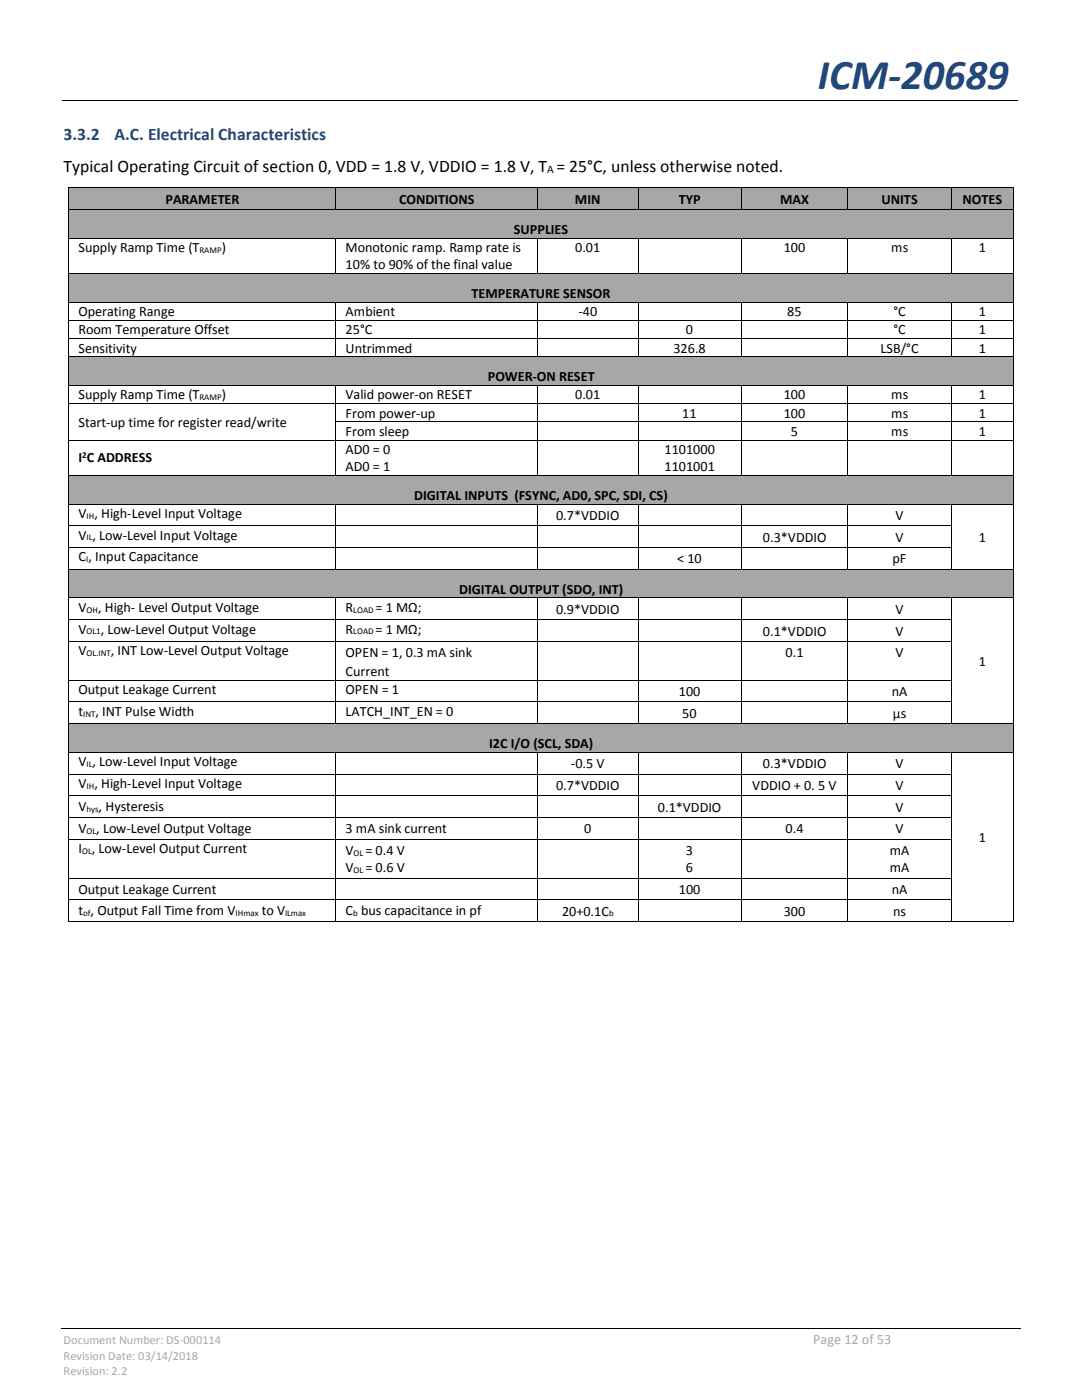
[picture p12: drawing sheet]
<svg xmlns="http://www.w3.org/2000/svg" width="216mm" height="279mm" viewBox="0 0 216 279" stroke-linecap="round" stroke-linejoin="round" font-family="sans-serif">
<defs><g id="words">
<text font-size="8.5" fill="#1f497d" x="163.2" y="17.8">ICM-20689</text>
<g font-size="3.5" fill="#1f497d">
<text x="12.7" y="27.9">3.3.2</text>
<text x="22.9" y="27.9">A.C. Electrical Characteristics</text>
</g>
<text font-size="3.5" x="12.7" y="34.4">Typical Operating Circuit of section 0, VDD = 1.8 V, VDDIO = 1.8 V, T = 25°C, unless otherwise noted.</text>
<g font-size="2.8">
<text x="33" y="40.6">PARAMETER</text>
<text x="79.6" y="40.6">CONDITIONS</text>
<text x="114.7" y="40.6">MIN</text>
<text x="135.4" y="40.6">TYP</text>
<text x="155.7" y="40.6">MAX</text>
<text x="175.9" y="40.6">UNITS</text>
<text x="192.1" y="40.6">NOTES</text>
<text x="102.5" y="46.7">SUPPLIES</text>
<text x="15.7" y="50.3">Supply Ramp Time (T</text>
<text x="44.2" y="50.3">)</text>
<text x="69" y="50.3">Monotonic ramp. Ramp rate is</text>
<text x="69" y="53.8">10% to 90% of the final value</text>
<text x="114.8" y="50.3">0.01</text>
<text x="156.4" y="50.3">100</text>
<text x="177.8" y="50.3">ms</text>
<text x="195.3" y="50.3">1</text>
<text x="94.1" y="59.5">TEMPERATURE SENSOR</text>
<text x="15.7" y="63.1">Operating Range</text>
<text x="69" y="63.1">Ambient</text>
<text x="115.4" y="63.1">-40</text>
<text x="157.1" y="63.1">85</text>
<text x="178.3" y="63.1">°C</text>
<text x="195.3" y="63.1">1</text>
<text x="15.7" y="66.7">Room Temperature Offset</text>
<text x="15.7" y="70.4">Sensitivity</text>
<text x="69" y="66.7">25°C</text>
<text x="69" y="70.4">Untrimmed</text>
<text x="134.4" y="70.4">326.8</text>
<text x="136.9" y="66.7">0</text>
<text x="175.7" y="70.4">LSB/°C</text>
<text x="178.3" y="66.7">°C</text>
<text x="195.3" y="66.7">1</text>
<text x="195.3" y="70.4">1</text>
<text x="97.3" y="76.1">POWER-ON RESET</text>
<text x="15.7" y="79.7">Supply Ramp Time (T</text>
<text x="44.2" y="79.7">)</text>
<text x="69" y="79.7">Valid power-on RESET</text>
<text x="69" y="83.4">From power-up</text>
<text x="114.8" y="79.7">0.01</text>
<text x="136.1" y="83.4">11</text>
<text x="156.4" y="79.7">100</text>
<text x="156.4" y="83.4">100</text>
<text x="177.8" y="79.7">ms</text>
<text x="177.8" y="83.4">ms</text>
<text x="195.3" y="79.7">1</text>
<text x="195.3" y="83.4">1</text>
<text x="15.7" y="85.1">Start-up time for register read/write</text>
<text x="69" y="87">From sleep</text>
<text x="157.8" y="87">5</text>
<text x="177.8" y="87">ms</text>
<text x="195.3" y="87">1</text>
<text x="15.7" y="92.3">I C ADDRESS</text>
<text x="69" y="90.6">AD0 = 0</text>
<text x="69" y="94">AD0 = 1</text>
<text x="132.6" y="90.6">1101000</text>
<text x="132.6" y="94">1101001</text>
<text x="82.6" y="99.8">DIGITAL INPUTS (FSYNC, AD0, SPC, SDI, CS)</text>
<text x="15.7" y="103.4">V , High-Level Input Voltage</text>
<text x="15.7" y="107.7">V , Low-Level Input Voltage</text>
<text x="111" y="103.8">0.7*VDDIO</text>
<text x="178.7" y="103.8">V</text>
<text x="15.7" y="112.1">C, Input Capacitance</text>
<text x="135.1" y="112.4">&lt; 10</text>
<text x="152.2" y="108.1">0.3*VDDIO</text>
<text x="178.1" y="112.4">pF</text>
<text x="178.7" y="108.1">V</text>
<text x="195.3" y="108.1">1</text>
<text x="91.6" y="118.5">DIGITAL OUTPUT (SDO, INT)</text>
<text x="15.7" y="122.1">V</text>
<text x="19.6" y="122.1">, High- Level Output Voltage</text>
<text x="69" y="122.1">R</text>
<text x="74.9" y="122.1">= 1 MΩ;</text>
<text x="111" y="122.5">0.9*VDDIO</text>
<text x="178.7" y="122.5">V</text>
<text x="15.7" y="126.4">V</text>
<text x="15.7" y="130.8">V</text>
<text x="20.1" y="126.4">, Low-Level Output Voltage</text>
<text x="22.1" y="130.8">, INT Low-Level Output Voltage</text>
<text x="69" y="126.4">R</text>
<text x="69" y="131.1">OPEN = 1, 0.3 mA sink</text>
<text x="74.9" y="126.4">= 1 MΩ;</text>
<text x="152.2" y="126.8">0.1*VDDIO</text>
<text x="156.8" y="131.1">0.1</text>
<text x="178.7" y="131.1">V</text>
<text x="178.7" y="126.8">V</text>
<text x="69" y="134.9">Current</text>
<text x="195.3" y="132.8">1</text>
<text x="15.7" y="138.5">Output Leakage Current</text>
<text x="15.7" y="142.9">t</text>
<text x="19" y="142.9">, INT Pulse Width</text>
<text x="69" y="138.5">OPEN = 1</text>
<text x="69" y="142.9">LATCH_INT_EN = 0</text>
<text x="135.5" y="138.9">100</text>
<text x="136.1" y="143.3">50</text>
<text x="177.9" y="138.9">nA</text>
<text x="178.2" y="143.3">µs</text>
<text x="97.6" y="149.3">I2C I/O (SCL, SDA)</text>
<text x="15.7" y="152.9">V , Low-Level Input Voltage</text>
<text x="113.9" y="153.3">-0.5 V</text>
<text x="152.2" y="153.3">0.3*VDDIO</text>
<text x="178.7" y="153.3">V</text>
<text x="15.7" y="157.3">V , High-Level Input Voltage</text>
<text x="15.7" y="161.9">V</text>
<text x="19.7" y="161.9">, Hysteresis</text>
<text x="111" y="157.6">0.7*VDDIO</text>
<text x="131.3" y="162">0.1*VDDIO</text>
<text x="150.1" y="157.6">VDDIO + 0. 5 V</text>
<text x="178.7" y="162">V</text>
<text x="178.7" y="157.6">V</text>
<text x="15.7" y="166.2">V , Low-Level Output Voltage</text>
<text x="69" y="166.2">3 mA sink current</text>
<text x="116.5" y="166.3">0</text>
<text x="156.8" y="166.3">0.4</text>
<text x="178.7" y="166.3">V</text>
<text x="195.3" y="168">1</text>
<text x="15.7" y="170.2">I , Low-Level Output Current</text>
<text x="69" y="170.6">V</text>
<text x="72.9" y="170.6">= 0.4 V</text>
<text x="136.9" y="170.6">3</text>
<text x="177.5" y="170.6">mA</text>
<text x="15.7" y="178.4">Output Leakage Current</text>
<text x="69" y="174">V</text>
<text x="72.9" y="174">= 0.6 V</text>
<text x="135.5" y="178.4">100</text>
<text x="136.9" y="174.1">6</text>
<text x="177.5" y="174.1">mA</text>
<text x="177.9" y="178.4">nA</text>
<text x="15.7" y="182.7">t , Output Fall Time from V</text>
<text x="52.2" y="182.7">to V</text>
<text x="69" y="182.7">C bus capacitance in pf</text>
<text x="112.1" y="182.7">20+0.1C</text>
<text x="156.4" y="182.7">300</text>
<text x="178.2" y="182.7">ns</text>
</g>
<text font-size="2.8" fill="#a7a7a7" x="162.3" y="268.3">Page 12 of 53</text>
<g font-size="2.5" fill="#a7a7a7">
<text x="12.7" y="268.3">Document Number: DS-000114</text>
<text x="12.7" y="271.4">Revision Date: 03/14/2018</text>
<text x="12.7" y="274.4">Revision: 2.2</text>
</g>
<text font-size="2.3" x="109.2" y="34.5">A</text>
<g font-size="1.8">
<text x="39.8" y="50.5">RAMP</text>
<text x="39.8" y="79.9">RAMP</text>
<text x="16.4" y="91.4">2</text>
<text x="17.3" y="103.5">IH</text>
<text x="17.3" y="107.9">IL</text>
<text x="17.2" y="112.2">I</text>
<text x="17.3" y="122.3">OH</text>
<text x="70.5" y="122.3">LOAD</text>
<text x="17.3" y="126.6">OL1</text>
<text x="17.3" y="130.9">OL.INT</text>
<text x="70.5" y="126.6">LOAD</text>
<text x="16.6" y="143">INT</text>
<text x="17.3" y="153.1">IL</text>
<text x="17.3" y="157.4">IH</text>
<text x="17.3" y="162.1">hys</text>
<text x="17.3" y="166.4">OL</text>
<text x="16.4" y="170.4">OL</text>
<text x="70.6" y="170.8">OL</text>
<text x="70.6" y="174.2">OL</text>
<text x="16.6" y="182.8">of</text>
<text x="47" y="182.8">IHmax</text>
<text x="56.9" y="182.8">ILmax</text>
<text x="70.5" y="182.8">b</text>
<text x="121.5" y="182.9">b</text>
</g>
</g></defs>
<path d="M12.4 20.2h190.8M12.2 265.2h191.5" fill="none" stroke="#000" stroke-width=".2"/>
<path d="M77.3 20.1h.2v.1h-.2z" fill="#000"/>
<g fill="#a7a7a7">
<path d="M13.8 37.6h53.2v4.1h-53.2z" fill-rule="evenodd"/>
<path d="M67.1 37.6h40v4.1h-40z" fill-rule="evenodd"/>
<path d="M107.3 37.6h20v4.1h-20z" fill-rule="evenodd"/>
<path d="M127.4 37.6h20.4v4.1h-20.4z" fill-rule="evenodd"/>
<path d="M148 37.6h21.1v4.1h-21.1z" fill-rule="evenodd"/>
<path d="M169.3 37.6h20.5v4.1h-20.5z" fill-rule="evenodd"/>
<path d="M189.9 37.6h12.2v4.1h-12.2z" fill-rule="evenodd"/>
</g>
<g fill="#a7a7a7">
<path d="M15.7 37.6h49.5v4.1h-49.5z"/>
<path d="M69 37.6h36.3v4.1h-36.3z"/>
<path d="M109.1 37.6h16.3v4.1h-16.3z"/>
<path d="M129.2 37.6h16.8v4.1h-16.8z"/>
<path d="M149.8 37.6h17.5v4.1h-17.5z"/>
<path d="M171.1 37.6h16.9v4.1h-16.9z"/>
<path d="M191.8 37.6h8.4v4.1h-8.4z"/>
</g>
<path d="M13.6 37.4h.2v.1h-.2zM66.9 37.4h.2v.1h-.2zM107.1 37.4h.2v.1h-.2zM127.3 37.4h.1v.1h-.1zM147.8 37.4h.2v.1h-.2zM169.1 37.4h.2v.1h-.2zM189.8 37.4h.1v.1h-.1zM202.1 37.4h.1v.1h-.1z" fill="#000"/>
<g fill="none" stroke="#000" stroke-width=".2">
<path d="M13.7 37.5v4.2M13.8 37.5h53.1M67 37.5v4.2M67.1 37.5h40M107.2 37.5v4.2M107.3 37.5h20M127.3 37.5v4.2M127.4 37.5h20.4M147.9 37.5v4.2M148 37.5h21.1M169.2 37.5v4.2M169.3 37.5h20.5"/>
<path d="M189.9 37.5v4.2M189.9 37.5h12.2M202.1 37.5v4.2"/>
</g>
<path d="M13.8 41.9h188.3v5.6h-188.3z" fill-rule="evenodd" fill="#a7a7a7"/>
<path d="M15.7 41.9h184.5v5.6h-184.5z" fill="#a7a7a7"/>
<g fill="#000">
<path d="M13.6 41.7h.2v.2h-.2zM13.6 47.5h.2v.1h-.2zM66.9 41.7h.2v.2h-.2zM66.9 47.5h.2v.1h-.2zM107.1 41.7h.2v.2h-.2zM107.1 47.5h.2v.1h-.2zM127.3 41.7h.1v.2h-.1zM127.3 47.5h.1v.1h-.1zM147.8 41.7h.2v.2h-.2zM147.8 47.5h.2v.1h-.2zM169.1 41.7h.2v.2h-.2zM169.1 47.5h.2v.1h-.2z"/>
<path d="M189.8 41.7h.1v.2h-.1zM189.8 47.5h.1v.1h-.1zM202.1 41.7h.1v.2h-.1zM202.1 47.5h.1v.1h-.1z"/>
</g>
<g fill="none" stroke="#000" stroke-width=".2">
<path d="M13.7 41.9v5.6M13.7 47.6v6.9M13.8 41.8h53.1M13.8 47.5h53.1M67 47.6v6.9M67.1 41.8h40M67.1 47.5h40M107.2 47.6v6.9M107.3 41.8h20M107.3 47.5h20M127.3 47.6v6.9M127.4 41.8h20.4"/>
<path d="M127.4 47.5h20.4M147.9 47.6v6.9M148 41.8h21.1M148 47.5h21.1M169.2 47.6v6.9M169.3 41.8h20.5M169.3 47.5h20.5M189.9 47.6v6.9M189.9 41.8h12.2M189.9 47.5h12.2M202.1 41.9v5.6M202.1 47.6v6.9"/>
</g>
<path d="M13.8 54.7h188.3v5.6h-188.3z" fill-rule="evenodd" fill="#a7a7a7"/>
<path d="M15.7 54.7h184.5v5.6h-184.5z" fill="#a7a7a7"/>
<g fill="#000">
<path d="M13.6 54.5h.2v.2h-.2zM66.9 54.5h.2v.2h-.2zM107.1 54.5h.2v.2h-.2zM127.3 54.5h.1v.2h-.1zM147.8 54.5h.2v.2h-.2zM169.1 54.5h.2v.2h-.2zM189.8 54.5h.1v.2h-.1zM202.1 54.5h.1v.2h-.1zM13.6 60.3h.2v.2h-.2zM13.6 63.9h.2v.2h-.2zM13.6 67.5h.2v.2h-.2zM66.9 60.3h.2v.2h-.2z"/>
<path d="M66.9 63.9h.2v.2h-.2zM66.9 67.5h.2v.2h-.2zM107.1 60.3h.2v.2h-.2zM107.1 63.9h.2v.2h-.2zM107.1 67.5h.2v.2h-.2zM127.3 60.3h.1v.2h-.1zM127.3 63.9h.1v.2h-.1zM127.3 67.5h.1v.2h-.1zM147.8 60.3h.2v.2h-.2zM147.8 63.9h.2v.2h-.2zM147.8 67.5h.2v.2h-.2zM169.1 60.3h.2v.2h-.2z"/>
<path d="M169.1 63.9h.2v.2h-.2zM169.1 67.5h.2v.2h-.2zM189.8 60.3h.1v.2h-.1zM189.8 63.9h.1v.2h-.1zM189.8 67.5h.1v.2h-.1zM202.1 60.3h.1v.2h-.1zM202.1 63.9h.1v.2h-.1zM202.1 67.5h.1v.2h-.1z"/>
</g>
<g fill="none" stroke="#000" stroke-width=".2">
<path d="M13.7 54.7v5.6M13.8 54.6h53.1M67.1 54.6h40M107.3 54.6h20M127.4 54.6h20.4M148 54.6h21.1M169.3 54.6h20.5M189.9 54.6h12.2M202.1 54.7v5.6M13.7 60.5v3.4M13.7 64v3.5M13.7 67.7v3.4"/>
<path d="M13.8 60.4h53.1M13.8 64h53.1M13.8 67.6h53.1M67 60.5v3.4M67 64v3.5M67 67.7v3.4M67.1 60.4h40M67.1 64h40M67.1 67.6h40M107.2 60.5v3.4M107.2 64v3.5M107.2 67.7v3.4"/>
<path d="M107.3 60.4h20M107.3 64h20M107.3 67.6h20M127.3 60.5v3.4M127.3 64v3.5M127.3 67.7v3.4M127.4 60.4h20.4M127.4 64h20.4M127.4 67.6h20.4M147.9 60.5v3.4M147.9 64v3.5M147.9 67.7v3.4"/>
<path d="M148 60.4h21.1M148 64h21.1M148 67.6h21.1M169.2 60.5v3.4M169.2 64v3.5M169.2 67.7v3.4M169.3 60.4h20.5M169.3 64h20.5M169.3 67.6h20.5M189.9 60.5v3.4M189.9 64v3.5M189.9 67.7v3.4"/>
<path d="M189.9 60.4h12.2M189.9 64h12.2M189.9 67.6h12.2M202.1 60.5v3.4M202.1 64v3.5M202.1 67.7v3.4"/>
</g>
<path d="M13.8 71.3h188.3v5.6h-188.3z" fill-rule="evenodd" fill="#a7a7a7"/>
<path d="M15.7 71.3h184.5v5.6h-184.5z" fill="#a7a7a7"/>
<g fill="#000">
<path d="M13.6 71.1h.2v.2h-.2zM13.6 76.9h.2v.1h-.2zM66.9 71.1h.2v.2h-.2zM66.9 76.9h.2v.1h-.2zM107.1 71.1h.2v.2h-.2zM107.1 76.9h.2v.1h-.2zM127.3 71.1h.1v.2h-.1zM127.3 76.9h.1v.1h-.1zM147.8 71.1h.2v.2h-.2zM147.8 76.9h.2v.1h-.2zM169.1 71.1h.2v.2h-.2zM169.1 76.9h.2v.1h-.2z"/>
<path d="M189.8 71.1h.1v.2h-.1zM189.8 76.9h.1v.1h-.1zM202.1 71.1h.1v.2h-.1zM202.1 76.9h.1v.1h-.1zM13.6 80.5h.2v.1h-.2zM13.6 84.1h.2v.2h-.2zM13.6 87.8h.2v.1h-.2zM66.9 80.5h.2v.1h-.2zM66.9 84.1h.2v.2h-.2zM66.9 87.8h.2v.1h-.2zM107.1 80.5h.2v.1h-.2zM107.1 84.1h.2v.2h-.2z"/>
<path d="M107.1 87.8h.2v.1h-.2zM127.3 80.5h.1v.1h-.1zM127.3 84.1h.1v.2h-.1zM127.3 87.8h.1v.1h-.1zM147.8 80.5h.2v.1h-.2zM147.8 84.1h.2v.2h-.2zM147.8 87.8h.2v.1h-.2zM169.1 80.5h.2v.1h-.2zM169.1 84.1h.2v.2h-.2zM169.1 87.8h.2v.1h-.2zM189.8 80.5h.1v.1h-.1zM189.8 84.1h.1v.2h-.1z"/>
<path d="M189.8 87.8h.1v.1h-.1zM202.1 80.5h.1v.1h-.1zM202.1 84.1h.1v.2h-.1zM202.1 87.8h.1v.1h-.1z"/>
</g>
<g fill="none" stroke="#000" stroke-width=".2">
<path d="M13.7 71.3v5.6M13.7 77v3.5M13.8 71.2h53.1M13.8 77h53.1M67 77v3.5M67.1 71.2h40M67.1 77h40M107.2 77v3.5M107.3 71.2h20M107.3 77h20M127.3 77v3.5M127.4 71.2h20.4"/>
<path d="M127.4 77h20.4M147.9 77v3.5M148 71.2h21.1M148 77h21.1M169.2 77v3.5M169.3 71.2h20.5M169.3 77h20.5M189.9 77v3.5M189.9 71.2h12.2M189.9 77h12.2M202.1 71.3v5.6M202.1 77v3.5"/>
<path d="M13.7 80.6v3.5M13.7 84.3v3.5M13.7 87.9v6.9M13.8 80.6h53.1M13.8 87.8h53.1M67 80.6v3.5M67 84.3v3.5M67 87.9v6.9M67.1 80.6h40M67.1 84.2h40M67.1 87.8h40M107.2 80.6v3.5"/>
<path d="M107.2 84.3v3.5M107.2 87.9v6.9M107.3 80.6h20M107.3 84.2h20M107.3 87.8h20M127.3 80.6v3.5M127.3 84.3v3.5M127.3 87.9v6.9M127.4 80.6h20.4M127.4 84.2h20.4M127.4 87.8h20.4M147.9 80.6v3.5"/>
<path d="M147.9 84.3v3.5M147.9 87.9v6.9M148 80.6h21.1M148 84.2h21.1M148 87.8h21.1M169.2 80.6v3.5M169.2 84.3v3.5M169.2 87.9v6.9M169.3 80.6h20.5M169.3 84.2h20.5M169.3 87.8h20.5M189.9 80.6v3.5"/>
<path d="M189.9 84.3v3.5M189.9 87.9v6.9M189.9 80.6h12.2M189.9 84.2h12.2M189.9 87.8h12.2M202.1 80.6v3.5M202.1 84.3v3.5M202.1 87.9v6.9"/>
</g>
<path d="M13.8 95h188.3v5.5h-188.3z" fill-rule="evenodd" fill="#a7a7a7"/>
<path d="M15.7 95h184.5v5.5h-184.5z" fill="#a7a7a7"/>
<g fill="#000">
<path d="M13.6 94.8h.2v.2h-.2zM66.9 94.8h.2v.2h-.2zM107.1 94.8h.2v.2h-.2zM127.3 94.8h.1v.2h-.1zM147.8 94.8h.2v.2h-.2zM169.1 94.8h.2v.2h-.2zM189.8 94.8h.1v.2h-.1zM202.1 94.8h.1v.2h-.1zM13.6 100.5h.2v.2h-.2zM13.6 104.9h.2v.1h-.2zM13.6 109.2h.2v.1h-.2zM66.9 100.5h.2v.2h-.2z"/>
<path d="M66.9 104.9h.2v.1h-.2zM66.9 109.2h.2v.1h-.2zM107.1 100.5h.2v.2h-.2zM107.1 104.9h.2v.1h-.2zM107.1 109.2h.2v.1h-.2zM127.3 100.5h.1v.2h-.1zM127.3 104.9h.1v.1h-.1zM127.3 109.2h.1v.1h-.1zM147.8 100.5h.2v.2h-.2zM147.8 104.9h.2v.1h-.2zM147.8 109.2h.2v.1h-.2zM169.1 100.5h.2v.2h-.2z"/>
<path d="M169.1 104.9h.2v.1h-.2zM169.1 109.2h.2v.1h-.2zM189.8 100.5h.1v.2h-.1zM189.8 104.9h.1v.1h-.1zM189.8 109.2h.1v.1h-.1zM202.1 100.5h.1v.2h-.1zM202.1 104.9h.1v.1h-.1zM202.1 109.2h.1v.1h-.1z"/>
</g>
<g fill="none" stroke="#000" stroke-width=".2">
<path d="M13.7 95v5.5M13.8 94.9h53.1M67.1 94.9h40M107.3 94.9h20M127.4 94.9h20.4M148 94.9h21.1M169.3 94.9h20.5M189.9 94.9h12.2M202.1 95v5.5M13.7 100.7v4.2M13.7 105v4.2M13.7 109.3v4.2"/>
<path d="M13.8 100.6h53.1M13.8 104.9h53.1M13.8 109.3h53.1M67 100.7v4.2M67 105v4.2M67 109.3v4.2M67.1 100.6h40M67.1 104.9h40M67.1 109.3h40M107.2 100.7v4.2M107.2 105v4.2M107.2 109.3v4.2"/>
<path d="M107.3 100.6h20M107.3 104.9h20M107.3 109.3h20M127.3 100.7v4.2M127.3 105v4.2M127.3 109.3v4.2M127.4 100.6h20.4M127.4 104.9h20.4M127.4 109.3h20.4M147.9 100.7v4.2M147.9 105v4.2M147.9 109.3v4.2"/>
<path d="M148 100.6h21.1M148 104.9h21.1M148 109.3h21.1M169.2 100.7v4.2M169.2 105v4.2M169.2 109.3v4.2M169.3 100.6h20.5M169.3 104.9h20.5M169.3 109.3h20.5M189.9 100.7v4.2M189.9 105v4.2M189.9 109.3v4.2"/>
<path d="M189.9 100.6h12.2M202.1 100.7v4.2M202.1 105v4.2M202.1 109.3v4.2"/>
</g>
<path d="M13.8 113.7h188.3v5.6h-188.3z" fill-rule="evenodd" fill="#a7a7a7"/>
<path d="M15.7 113.7h184.5v5.6h-184.5z" fill="#a7a7a7"/>
<g fill="#000">
<path d="M13.6 113.5h.2v.2h-.2zM13.6 119.3h.2v.1h-.2zM66.9 113.5h.2v.2h-.2zM66.9 119.3h.2v.1h-.2zM107.1 113.5h.2v.2h-.2zM107.1 119.3h.2v.1h-.2zM127.3 113.5h.1v.2h-.1zM127.3 119.3h.1v.1h-.1zM147.8 113.5h.2v.2h-.2zM147.8 119.3h.2v.1h-.2zM169.1 113.5h.2v.2h-.2zM169.1 119.3h.2v.1h-.2z"/>
<path d="M189.8 113.5h.1v.2h-.1zM189.8 119.3h.1v.1h-.1zM202.1 113.5h.1v.2h-.1zM202.1 119.3h.1v.1h-.1zM13.6 123.6h.2v.1h-.2zM13.6 127.9h.2v.2h-.2zM13.6 135.7h.2v.1h-.2zM66.9 123.6h.2v.1h-.2zM66.9 127.9h.2v.2h-.2zM66.9 135.7h.2v.1h-.2zM107.1 123.6h.2v.1h-.2zM107.1 127.9h.2v.2h-.2z"/>
<path d="M107.1 135.7h.2v.1h-.2zM127.3 123.6h.1v.1h-.1zM127.3 127.9h.1v.2h-.1zM127.3 135.7h.1v.1h-.1zM147.8 123.6h.2v.1h-.2zM147.8 127.9h.2v.2h-.2zM147.8 135.7h.2v.1h-.2zM169.1 123.6h.2v.1h-.2zM169.1 127.9h.2v.2h-.2zM169.1 135.7h.2v.1h-.2zM189.8 123.6h.1v.1h-.1zM189.8 127.9h.1v.2h-.1z"/>
<path d="M189.8 135.7h.1v.1h-.1zM202.1 123.6h.1v.1h-.1zM202.1 127.9h.1v.2h-.1zM202.1 135.7h.1v.1h-.1zM13.6 140h.2v.2h-.2zM66.9 140h.2v.2h-.2zM107.1 140h.2v.2h-.2zM127.3 140h.1v.2h-.1zM147.8 140h.2v.2h-.2zM169.1 140h.2v.2h-.2zM189.8 140h.1v.2h-.1zM202.1 140h.1v.2h-.1z"/>
</g>
<g fill="none" stroke="#000" stroke-width=".2">
<path d="M13.7 113.7v5.6M13.7 119.4v4.2M13.8 113.6h53.1M13.8 119.3h53.1M67 119.4v4.2M67.1 113.6h40M67.1 119.3h40M107.2 119.4v4.2M107.3 113.6h20M107.3 119.3h20M127.3 119.4v4.2M127.4 113.6h20.4"/>
<path d="M127.4 119.3h20.4M147.9 119.4v4.2M148 113.6h21.1M148 119.3h21.1M169.2 119.4v4.2M169.3 113.6h20.5M169.3 119.3h20.5M189.9 119.4v4.2M189.9 113.6h12.2M189.9 119.3h12.2M202.1 113.7v5.6M202.1 119.4v4.2"/>
<path d="M13.7 123.7v4.2M13.7 128.1v7.6M13.7 135.8v4.2M13.8 123.7h53.1M13.8 128h53.1M13.8 135.8h53.1M67 123.7v4.2M67 128.1v7.6M67 135.8v4.2M67.1 123.7h40M67.1 128h40M67.1 135.8h40"/>
<path d="M107.2 123.7v4.2M107.2 128.1v7.6M107.2 135.8v4.2M107.3 123.7h20M107.3 128h20M107.3 135.8h20M127.3 123.7v4.2M127.3 128.1v7.6M127.3 135.8v4.2M127.4 123.7h20.4M127.4 128h20.4M127.4 135.8h20.4"/>
<path d="M147.9 123.7v4.2M147.9 128.1v7.6M147.9 135.8v4.2M148 123.7h21.1M148 128h21.1M148 135.8h21.1M169.2 123.7v4.2M169.2 128.1v7.6M169.2 135.8v4.2M169.3 123.7h20.5M169.3 128h20.5M169.3 135.8h20.5"/>
<path d="M189.9 123.7v4.2M189.9 128.1v7.6M189.9 135.8v4.2M202.1 123.7v4.2M202.1 128.1v7.6M202.1 135.8v4.2M13.7 140.2v4.2M13.8 140.1h53.1M67 140.2v4.2M67.1 140.1h40M107.2 140.2v4.2M107.3 140.1h20"/>
<path d="M127.3 140.2v4.2M127.4 140.1h20.4M147.9 140.2v4.2M148 140.1h21.1M169.2 140.2v4.2M169.3 140.1h20.5M189.9 140.2v4.2M202.1 140.2v4.2"/>
</g>
<path d="M13.8 144.5h188.3v5.6h-188.3z" fill-rule="evenodd" fill="#a7a7a7"/>
<path d="M15.7 144.5h184.5v5.6h-184.5z" fill="#a7a7a7"/>
<g fill="#000">
<path d="M13.6 144.4h.2v.1h-.2zM13.6 150.1h.2v.1h-.2zM13.6 154.4h.2v.2h-.2zM13.6 158.7h.2v.2h-.2zM66.9 144.4h.2v.1h-.2zM66.9 150.1h.2v.1h-.2zM66.9 154.4h.2v.2h-.2zM66.9 158.7h.2v.2h-.2zM107.1 144.4h.2v.1h-.2zM107.1 150.1h.2v.1h-.2zM107.1 154.4h.2v.2h-.2zM107.1 158.7h.2v.2h-.2z"/>
<path d="M127.3 144.4h.1v.1h-.1zM127.3 150.1h.1v.1h-.1zM127.3 154.4h.1v.2h-.1zM127.3 158.7h.1v.2h-.1zM147.8 144.4h.2v.1h-.2zM147.8 150.1h.2v.1h-.2zM147.8 154.4h.2v.2h-.2zM147.8 158.7h.2v.2h-.2zM169.1 144.4h.2v.1h-.2zM169.1 150.1h.2v.1h-.2zM169.1 154.4h.2v.2h-.2zM169.1 158.7h.2v.2h-.2z"/>
<path d="M189.8 144.4h.1v.1h-.1zM189.8 150.1h.1v.1h-.1zM189.8 154.4h.1v.2h-.1zM189.8 158.7h.1v.2h-.1zM202.1 144.4h.1v.1h-.1zM202.1 150.1h.1v.1h-.1zM202.1 154.4h.1v.2h-.1zM202.1 158.7h.1v.2h-.1zM13.6 163.1h.2v.1h-.2zM13.6 167.4h.2v.2h-.2zM13.6 175.2h.2v.1h-.2zM13.6 179.5h.2v.2h-.2z"/>
<path d="M66.9 163.1h.2v.1h-.2zM66.9 167.4h.2v.2h-.2zM66.9 175.2h.2v.1h-.2zM66.9 179.5h.2v.2h-.2zM107.1 163.1h.2v.1h-.2zM107.1 167.4h.2v.2h-.2zM107.1 175.2h.2v.1h-.2zM107.1 179.5h.2v.2h-.2zM127.3 163.1h.1v.1h-.1zM127.3 167.4h.1v.2h-.1zM127.3 175.2h.1v.1h-.1zM127.3 179.5h.1v.2h-.1z"/>
<path d="M147.8 163.1h.2v.1h-.2zM147.8 167.4h.2v.2h-.2zM147.8 175.2h.2v.1h-.2zM147.8 179.5h.2v.2h-.2zM169.1 163.1h.2v.1h-.2zM169.1 167.4h.2v.2h-.2zM169.1 175.2h.2v.1h-.2zM169.1 179.5h.2v.2h-.2zM189.8 163.1h.1v.1h-.1zM189.8 167.4h.1v.2h-.1zM189.8 175.2h.1v.1h-.1zM189.8 179.5h.1v.2h-.1z"/>
<path d="M202.1 163.1h.1v.1h-.1zM202.1 167.4h.1v.2h-.1zM202.1 175.2h.1v.1h-.1zM202.1 179.5h.1v.2h-.1zM13.6 183.8h.2v.2h-.2zM66.9 183.8h.2v.2h-.2zM107.1 183.8h.2v.2h-.2zM127.3 183.8h.1v.2h-.1zM147.8 183.8h.2v.2h-.2zM169.1 183.8h.2v.2h-.2zM189.8 183.8h.1v.2h-.1zM202.1 183.8h.1v.2h-.1z"/>
</g>
<g fill="none" stroke="#000" stroke-width=".2">
<path d="M13.7 144.5v5.6M13.7 150.2v4.2M13.7 154.6v4.1M13.7 158.9v4.2M13.8 144.4h53.1M13.8 150.2h53.1M13.8 154.5h53.1M13.8 158.8h53.1M67 150.2v4.2M67 154.6v4.1M67 158.9v4.2M67.1 144.4h40"/>
<path d="M67.1 150.2h40M67.1 154.5h40M67.1 158.8h40M107.2 150.2v4.2M107.2 154.6v4.1M107.2 158.9v4.2M107.3 144.4h20M107.3 150.2h20M107.3 154.5h20M107.3 158.8h20M127.3 150.2v4.2M127.3 154.6v4.1"/>
<path d="M127.3 158.9v4.2M127.4 144.4h20.4M127.4 150.2h20.4M127.4 154.5h20.4M127.4 158.8h20.4M147.9 150.2v4.2M147.9 154.6v4.1M147.9 158.9v4.2M148 144.4h21.1M148 150.2h21.1M148 154.5h21.1M148 158.8h21.1"/>
<path d="M169.2 150.2v4.2M169.2 154.6v4.1M169.2 158.9v4.2M169.3 144.4h20.5M169.3 150.2h20.5M169.3 154.5h20.5M169.3 158.8h20.5M189.9 150.2v4.2M189.9 154.6v4.1M189.9 158.9v4.2M189.9 144.4h12.2M189.9 150.2h12.2"/>
<path d="M202.1 144.5v5.6M202.1 150.2v4.2M202.1 154.6v4.1M202.1 158.9v4.2M13.7 163.2v4.2M13.7 167.6v7.6M13.7 175.3v4.2M13.7 179.7v4.1M13.8 163.2h53.1M13.8 167.5h53.1M13.8 175.3h53.1M13.8 179.6h53.1"/>
<path d="M67 163.2v4.2M67 167.6v7.6M67 175.3v4.2M67 179.7v4.1M67.1 163.2h40M67.1 167.5h40M67.1 175.3h40M67.1 179.6h40M107.2 163.2v4.2M107.2 167.6v7.6M107.2 175.3v4.2M107.2 179.7v4.1"/>
<path d="M107.3 163.2h20M107.3 167.5h20M107.3 175.3h20M107.3 179.6h20M127.3 163.2v4.2M127.3 167.6v7.6M127.3 175.3v4.2M127.3 179.7v4.1M127.4 163.2h20.4M127.4 167.5h20.4M127.4 175.3h20.4M127.4 179.6h20.4"/>
<path d="M147.9 163.2v4.2M147.9 167.6v7.6M147.9 175.3v4.2M147.9 179.7v4.1M148 163.2h21.1M148 167.5h21.1M148 175.3h21.1M148 179.6h21.1M169.2 163.2v4.2M169.2 167.6v7.6M169.2 175.3v4.2M169.2 179.7v4.1"/>
<path d="M169.3 163.2h20.5M169.3 167.5h20.5M169.3 175.3h20.5M169.3 179.6h20.5M189.9 163.2v4.2M189.9 167.6v7.6M189.9 175.3v4.2M189.9 179.7v4.1M202.1 163.2v4.2M202.1 167.6v7.6M202.1 175.3v4.2M202.1 179.7v4.1"/>
<path d="M13.8 183.9h53.1M67.1 183.9h40M107.3 183.9h20M127.4 183.9h20.4M148 183.9h21.1M169.3 183.9h20.5M189.9 183.9h12.2"/>
</g>
<use href="#words"/>
</svg>
